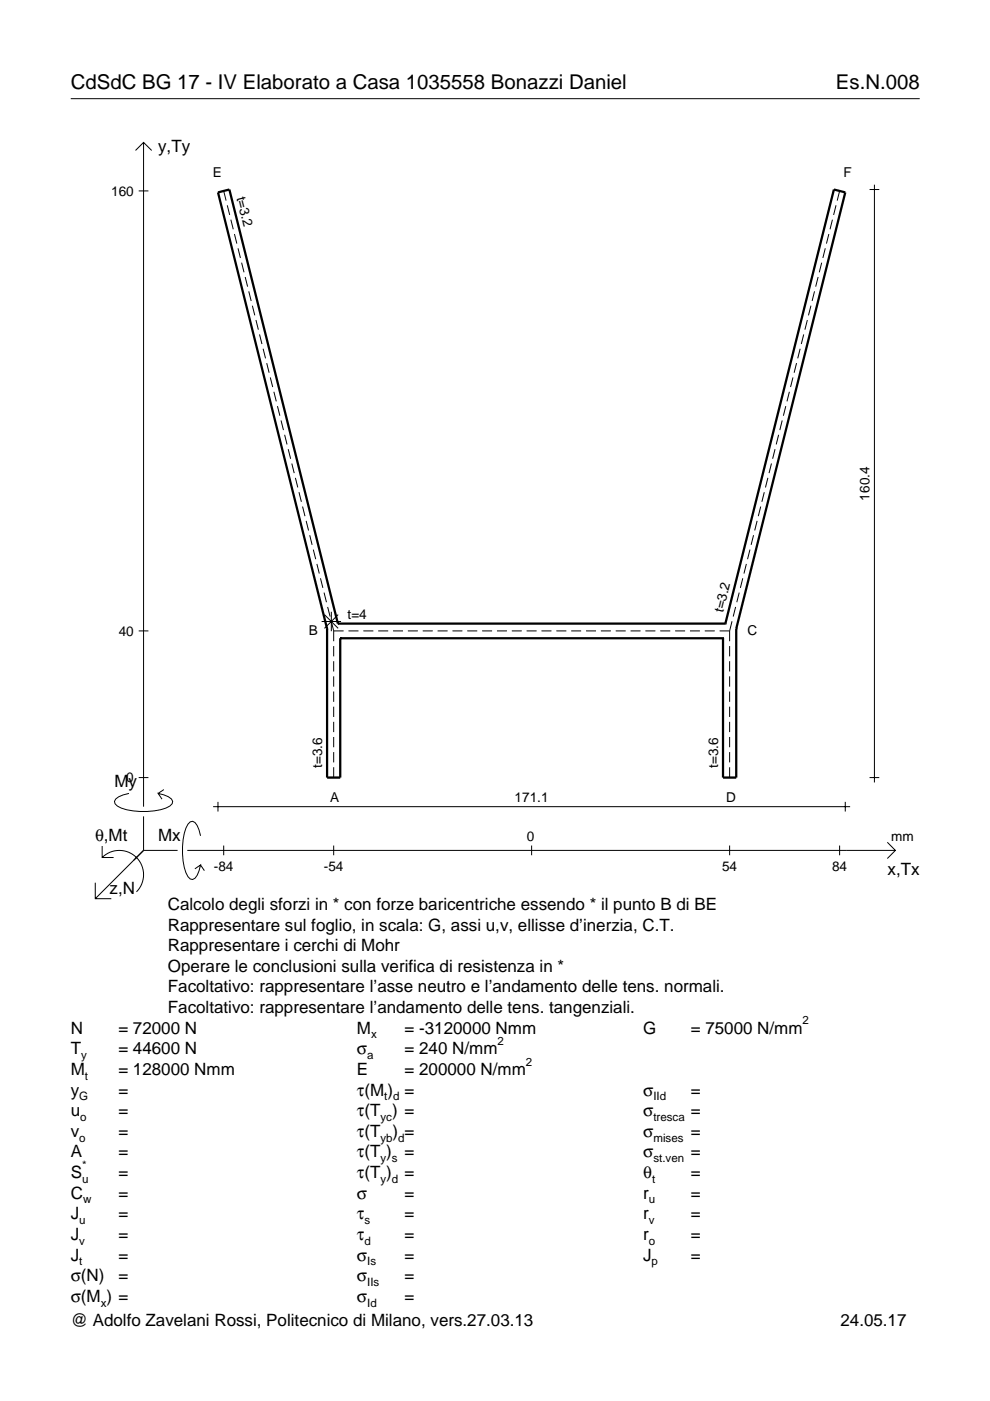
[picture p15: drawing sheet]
<svg xmlns="http://www.w3.org/2000/svg" width="210mm" height="297mm" viewBox="0 0 210 297" stroke-linecap="round" stroke-linejoin="round" font-family="sans-serif">
<defs><g id="words">
<g font-size="4.3">
<text x="15" y="18.9">CdSdC BG 17 - IV Elaborato a Casa 1035558 Bonazzi Daniel</text>
<text x="177.2" y="18.9">Es.N.008</text>
</g>
<g font-size="3.6">
<text x="33.5" y="32.3">y,Ty</text>
<text x="24.3" y="166.9">My</text>
<text x="20.1" y="178.2">θ,Mt</text>
<text x="33.5" y="178.2">Mx</text>
<text x="188.2" y="185.5">x,Tx</text>
<text x="23.2" y="189.6">z,N</text>
<text x="35.6" y="192.9">Calcolo degli sforzi in * con forze baricentriche essendo * il punto B di BE</text>
<text x="35.6" y="197.3">Rappresentare sul foglio, in scala: G, assi u,v, ellisse d’inerzia, C.T.</text>
<text x="35.6" y="201.7">Rappresentare i cerchi di Mohr</text>
<text x="35.6" y="206">Operare le conclusioni sulla verifica di resistenza in *</text>
<text x="35.6" y="210.4">Facoltativo: rappresentare l’asse neutro e l’andamento delle tens. normali.</text>
<text x="35.6" y="214.8">Facoltativo: rappresentare l’andamento delle tens. tangenziali.</text>
<text x="15" y="219.2">N</text>
<text x="25.1" y="219.2">= 72000 N</text>
<text x="75.7" y="219.2">M</text>
<text x="85.8" y="219.2">= -3120000 Nmm</text>
<text x="136.4" y="219.2">G</text>
<text x="146.5" y="219.2">= 75000 N/mm</text>
<text x="15" y="227.9">M</text>
<text x="15" y="223.5">T</text>
<text x="25.1" y="223.5">= 44600 N</text>
<text x="25.1" y="227.9">= 128000 Nmm</text>
<text x="75.7" y="223.5">σ</text>
<text x="75.7" y="227.9">E</text>
<text x="85.8" y="223.5">= 240 N/mm</text>
<text x="85.8" y="227.9">= 200000 N/mm</text>
<text x="15" y="232.3">y</text>
<text x="25.1" y="232.3">=</text>
<text x="75.7" y="232.3">τ(M ) =</text>
<text x="136.4" y="232.3">σ</text>
<text x="146.5" y="232.3">=</text>
<text x="15" y="236.7">u</text>
<text x="25.1" y="236.7">=</text>
<text x="75.7" y="236.7">τ(T ) =</text>
<text x="136.4" y="236.7">σ</text>
<text x="146.5" y="236.7">=</text>
<text x="15" y="241">v</text>
<text x="15" y="245.4">A</text>
<text x="25.1" y="241">=</text>
<text x="25.1" y="245.4">=</text>
<text x="75.7" y="245.4">τ(T )</text>
<text x="75.7" y="241">τ(T</text>
<text x="83.3" y="241">) =</text>
<text x="85.8" y="245.4">=</text>
<text x="136.4" y="241">σ</text>
<text x="136.4" y="245.4">σ</text>
<text x="146.5" y="241">=</text>
<text x="146.5" y="245.4">=</text>
<text x="15" y="249.8">S</text>
<text x="25.1" y="249.8">=</text>
<text x="75.7" y="249.8">τ(T )</text>
<text x="85.8" y="249.8">=</text>
<text x="136.4" y="249.8">θ</text>
<text x="146.5" y="249.8">=</text>
<text x="15" y="254.2">C</text>
<text x="25.1" y="254.2">=</text>
<text x="75.7" y="254.2">σ</text>
<text x="85.8" y="254.2">=</text>
<text x="136.4" y="254.2">r</text>
<text x="146.5" y="254.2">=</text>
<text x="15" y="258.5">J</text>
<text x="15" y="262.9">J</text>
<text x="25.1" y="258.5">=</text>
<text x="25.1" y="262.9">=</text>
<text x="75.7" y="258.5">τ</text>
<text x="75.7" y="262.9">τ</text>
<text x="85.8" y="258.5">=</text>
<text x="85.8" y="262.9">=</text>
<text x="136.4" y="258.5">r</text>
<text x="136.4" y="262.9">r</text>
<text x="146.5" y="258.5">=</text>
<text x="146.5" y="262.9">=</text>
<text x="15" y="267.3">J</text>
<text x="25.1" y="267.3">=</text>
<text x="75.7" y="267.3">σ</text>
<text x="85.8" y="267.3">=</text>
<text x="136.4" y="267.3">J</text>
<text x="146.5" y="267.3">=</text>
<text x="15" y="271.7">σ(N)</text>
<text x="25.1" y="271.7">=</text>
<text x="75.7" y="271.7">σ</text>
<text x="85.8" y="271.7">=</text>
<text x="15" y="281.2">@ Adolfo Zavelani Rossi, Politecnico di Milano, vers.27.03.13</text>
<text x="15" y="276">σ(M ) =</text>
<text x="75.7" y="276">σ</text>
<text x="85.8" y="276">=</text>
<text x="178.2" y="281.2">24.05.17</text>
</g>
<g font-size="2.9">
<text x="23.6" y="41.5">160</text>
<text x="45.1" y="37.6">E</text>
<text x="50.1" y="41.9" transform="rotate(76 50.1 41.9)">t=3.2</text>
<text x="178.8" y="37.6">F</text>
<text x="184.4" y="106.1" transform="rotate(-90 184.4 106.1)">160.4</text>
<text x="73.7" y="131.2">t=4</text>
<text x="153.3" y="130" transform="rotate(-76 153.3 130)">t=3.2</text>
<text x="25.2" y="134.8">40</text>
<text x="65.5" y="134.7">B</text>
<text x="158.5" y="134.7">C</text>
<text x="26.8" y="165.9">0</text>
<text x="68.3" y="162.8" transform="rotate(-90 68.3 162.8)">t=3.6</text>
<text x="152.3" y="162.8" transform="rotate(-90 152.3 162.8)">t=3.6</text>
<text x="70" y="170.1">A</text>
<text x="109.1" y="170">171.1</text>
<text x="153.9" y="170.1">D</text>
<text x="111.7" y="178.2">0</text>
<text x="189" y="178.2">mm</text>
<text x="45.3" y="184.7">-84</text>
<text x="68.7" y="184.7">-54</text>
<text x="153.1" y="184.7">54</text>
<text x="176.4" y="184.7">84</text>
</g>
<g font-size="2.4">
<text x="78.7" y="220.2">x</text>
<text x="105.5" y="221.5">2</text>
<text x="170.2" y="217.2">2</text>
<text x="17.2" y="224.5">y</text>
<text x="77.9" y="224.5">a</text>
<text x="111.5" y="225.9">2</text>
<text x="16.8" y="233.3">G</text>
<text x="18" y="228.9">t</text>
<text x="81.5" y="233.3">t d</text>
<text x="138.5" y="233.3">IId</text>
<text x="17" y="237.7">o</text>
<text x="80.7" y="237.7">yc</text>
<text x="138.5" y="237.7">tresca</text>
<text x="16.8" y="242">o</text>
<text x="80.7" y="242">yb d</text>
<text x="138.5" y="242">mises</text>
<text x="17.4" y="250.8">u</text>
<text x="17.4" y="247.8">*</text>
<text x="80.7" y="246.4">y s</text>
<text x="80.7" y="250.8">y d</text>
<text x="138.2" y="250.8">t</text>
<text x="138.5" y="246.4">st.ven</text>
<text x="17.6" y="255.2">w</text>
<text x="137.6" y="255.2">u</text>
<text x="16.8" y="259.5">u</text>
<text x="16.8" y="263.9">v</text>
<text x="77.3" y="259.5">s</text>
<text x="77.3" y="263.9">d</text>
<text x="137.6" y="259.5">v</text>
<text x="137.6" y="263.9">o</text>
<text x="16.8" y="268.3">t</text>
<text x="77.9" y="268.3">Is</text>
<text x="138.2" y="268.3">p</text>
<text x="77.9" y="272.7">IIs</text>
<text x="21.4" y="277">x</text>
<text x="77.9" y="277">Id</text>
</g>
</g></defs>
<g fill="none" stroke="#000" stroke-width=".21">
<path d="M15 20.9h180M28.7 31.9l1.7-1.7 1.8 1.7M30.4 30.2v140.8M185.4 39.2v126.7M29.4 40.5h2.1M47.4 40.5l.5 2M48.2 43.5l.5 2.1M48.9 46.6l.6 2M49.7 49.6l.5 2.1M50.5 52.7l.5 2M51.2 55.7l.5 2M52 58.7l.5 2.1"/>
<path d="M173.5 58.7l-.6 2.1M174.2 55.7l-.5 2M175 52.7l-.5 2M175.7 49.6l-.5 2.1M176.5 46.6l-.5 2M177.3 43.5l-.6 2.1M178 40.5l-.5 2M184.4 40.2h2M52.7 61.8l.6 2M53.5 64.8l.5 2.1M54.3 67.9l.5 2M55 70.9l.5 2"/>
<path d="M55.8 73.9l.5 2.1M56.5 77l.6 2M168.9 77l-.5 2M169.6 73.9l-.5 2.1M170.4 70.9l-.5 2M171.2 67.9l-.5 2M171.9 64.8l-.5 2.1M172.7 61.8l-.5 2M57.3 80l.5 2.1M58.1 83.1l.5 2M58.8 86.1l.5 2M59.6 89.1l.5 2.1"/>
<path d="M60.3 92.2l.6 2M61.1 95.2l.5 2.1M61.9 98.3l.5 2M163.6 98.3l-.5 2M164.3 95.2l-.5 2.1M165.1 92.2l-.5 2M165.8 89.1l-.5 2.1M166.6 86.1l-.5 2M167.4 83.1l-.5 2M168.1 80l-.5 2.1M62.6 101.3l.5 2.1M63.4 104.4l.5 2"/>
<path d="M64.1 107.4l.6 2M64.9 110.4l.5 2.1M65.7 113.5l.5 2M66.4 116.5l.5 2.1M67.2 119.6l.5 2M158.2 119.6l-.5 2M159 116.5l-.5 2.1M159.8 113.5l-.5 2M160.5 110.4l-.5 2.1M161.3 107.4l-.5 2M162 104.4l-.5 2M162.8 101.3l-.5 2.1"/>
<path d="M29.4 133.8h2.1M67.9 122.6l.6 2M68.2 131.8h4.1M68.7 125.6l.5 2.1M68.8 130.3l2.9 2.9M69.5 128.7l.5 2M70.2 131.7l.5 2.1M70.2 129.7v4.1M70.7 133.8h2.2M70.7 133.8v2.2M70.7 137v2.2M71.7 130.3l-2.9 2.9"/>
<path d="M73.9 133.8h2.1M77 133.8h2.2M80.2 133.8h2.1M83.3 133.8h2.1M86.5 133.8h2.1M89.6 133.8h2.1M92.8 133.8h2.1M95.9 133.8h2.1M99.1 133.8h2.1M102.2 133.8h2.1M105.4 133.8h2.1M108.5 133.8h2.1"/>
<path d="M111.7 133.8h2.1M114.8 133.8h2.1M118 133.8h2.1M121.1 133.8h2.1M124.2 133.8h2.2M127.4 133.8h2.1M130.5 133.8h2.2M133.7 133.8h2.1M136.8 133.8h2.2M140 133.8h2.1M143.1 133.8h2.2M146.3 133.8h2.1"/>
<path d="M149.4 133.8h2.1M152.6 133.8h2.1M154.7 133.8v2.2M154.7 137v2.2M155.2 131.7l-.5 2.1M156 128.7l-.5 2M156.7 125.6l-.5 2.1M157.5 122.6l-.5 2M70.7 140.2v2.2M70.7 143.4v2.2M70.7 146.6v2.2M70.7 149.8v2.2"/>
<path d="M70.7 153v2.2M70.7 156.3v2.1M70.7 159.5v2.1M154.7 140.2v2.2M154.7 143.4v2.2M154.7 146.6v2.2M154.7 149.8v2.2M154.7 153v2.2M154.7 156.3v2.1M154.7 159.5v2.1M21.7 179.4v2.4h2.4M27.3 168.2a3.6 3.6 0 0 0-3 1.7l.1 .5a5.6 5.6 0 0 0 3.8 1.5 13.4 13.4 0 0 0 7.8-1l.5-.5 .1-.5a3.6 3.6 0 0 0-3.1-1.7l.8 1.2"/>
<path d="M29.4 164.9h2.1M30.4 173.1v7.2M34.7 167.4l-1.2 .8M42.5 177.2a3.6 3.6 0 0 0-1.7-3.1l-.5 .2a5.7 5.7 0 0 0-1.5 3.7 13.3 13.3 0 0 0 1 7.9l.5 .5 .5 .1a3.6 3.6 0 0 0 1.7-3.1l-1.2 .8M45.2 171h135M46.2 170v2.1M47.4 179.3v2M70.7 162.7v2.2M70.7 179.3v2M112.7 179.3v2M154.7 162.7v2.2M154.7 179.3v2"/>
<path d="M178 179.3v2M179.2 170v2.1M184.4 164.9h2M188.1 178.6l1.7 1.7-1.7 1.7M20.2 187.2v3.3h3.4M21.7 181.8a5.1 5.1 0 0 1 7.2 0 5.1 5.1 0 0 1 0 7.3M30.4 180.3l-10.2 10.2M30.4 180.3h7.2M39.7 180.3h150.1M42.5 183.4l.8 1.2"/>
</g>
<path d="M69.3 133.3h.1M69.3 133.3v31.6h2.8v-29.6M71.6 132.2h.1M71.6 132.2h82.2M71.6 132.2l-23-92-2.4 .6 23.1 92.5M72.1 135.3h.1M72.1 135.3h81.2M153.3 135.3h.1M153.8 132.2l23-92 2.4 .6-23.1 92.5M153.8 132.2h.1M156.1 133.3h.1M156.1 133.3v31.6h-2.8v-29.6" fill="none" stroke="#000" stroke-width=".48"/>
<use href="#words"/>
</svg>
